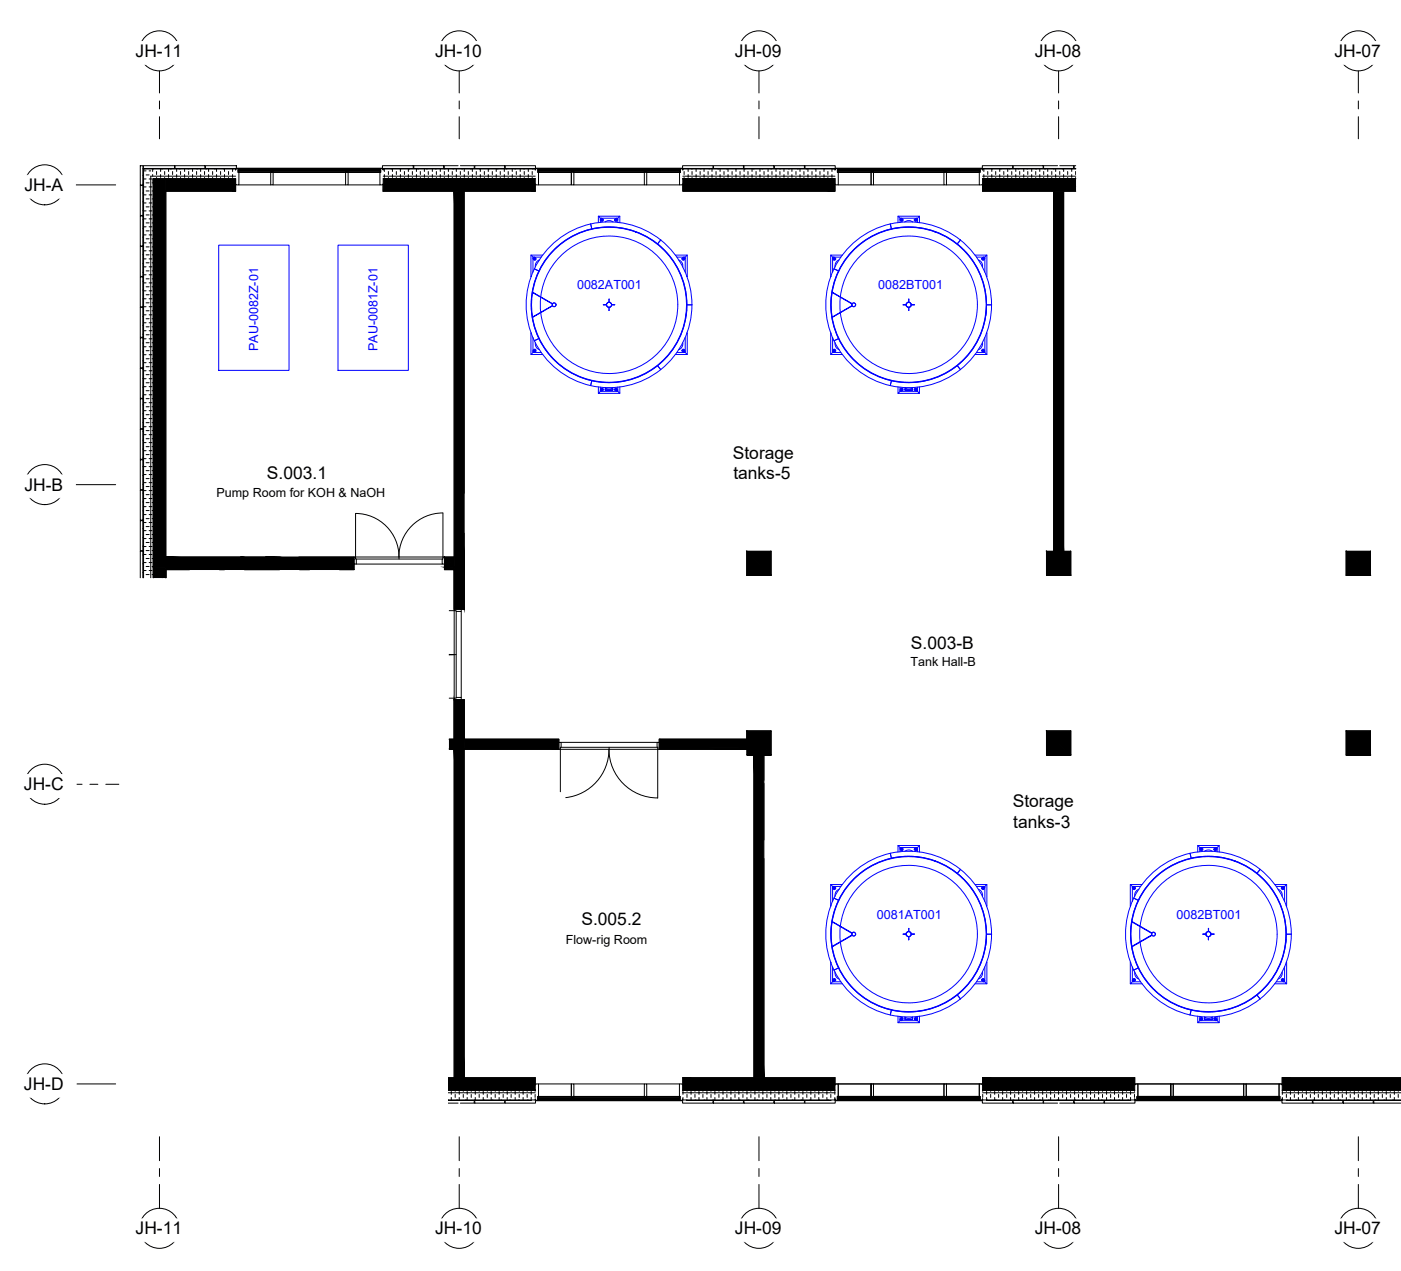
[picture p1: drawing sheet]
<svg xmlns="http://www.w3.org/2000/svg" width="470mm" height="426mm" viewBox="0 0 470 426" stroke-linecap="round" stroke-linejoin="round" font-family="sans-serif">
<defs><g id="words">
<g font-size="5.8">
<text x="45.5" y="19.1">JH-11</text>
<text x="145.9" y="19.1">JH-10</text>
<text x="246.4" y="19.1">JH-09</text>
<text x="346.9" y="19.1">JH-08</text>
<text x="447.4" y="19.1">JH-07</text>
<text x="8.2" y="64">JH-A</text>
<text x="245.7" y="153.7">Storage</text>
<text x="89.5" y="160.5">S.003.1</text>
<text x="245.9" y="160.7">tanks-5</text>
<text x="8.2" y="164.5">JH-B</text>
<text x="305.4" y="217.7">S.003-B</text>
<text x="8" y="264.9">JH-C</text>
<text x="339.6" y="270.6">Storage</text>
<text x="339.7" y="277.5">tanks-3</text>
<text x="194.9" y="310.1">S.005.2</text>
<text x="8" y="365.4">JH-D</text>
<text x="45.5" y="413.9">JH-11</text>
<text x="145.9" y="413.9">JH-10</text>
<text x="246.4" y="413.9">JH-09</text>
<text x="346.9" y="413.9">JH-08</text>
<text x="447.4" y="413.9">JH-07</text>
</g>
<g font-size="4.2" fill="#00f">
<text x="193.5" y="97">0082AT001</text>
<text x="294.4" y="97">0082BT001</text>
<text x="86.6" y="117.7" transform="rotate(-90 86.6 117.7)">PAU-0082Z-01</text>
<text x="126.6" y="117.7" transform="rotate(-90 126.6 117.7)">PAU-0081Z-01</text>
<text x="294" y="308">0081AT001</text>
<text x="394.5" y="308">0082BT001</text>
</g>
<g font-size="4.2">
<text x="72.6" y="166.6">Pump Room for KOH &amp; NaOH</text>
<text x="305.2" y="223.4">Tank Hall-B</text>
<text x="189.7" y="316.6">Flow-rig Room</text>
</g>
</g></defs>
<!-- layer: A-WALL-PATT -->
<g fill="#000" stroke="#000" stroke-width=".34">
<path d="M128.5 59.9h27.1z"/>
<path d="M51.4 59.9l4.2 130.3v-130.3zM51.4 59.9l4.2 130.3h-4.2z"/>
<path d="M55.6 59.9l23.4 4.2v-4.2zM55.6 59.9l23.4 4.2h-23.4z"/>
<path d="M128.5 59.9l27.1 4.2v-4.2zM128.5 59.9l27.1 4.2h-27.2z"/>
<path d="M154 59.9l25.5 4.2v-4.2zM154 59.9l25.5 4.2h-25.5z"/>
<path d="M228.9 59.9l51.1 4.2v-4.2zM228.9 59.9l51.1 4.2h-51.1z"/>
<path d="M152.3 64.1l3.3 126.8v-126.8zM152.3 64.1l3.3 126.8h-3.3z"/>
<path d="M353.3 64.1l3.3 120.7v-120.7zM353.3 64.1l3.3 120.7h-3.3z"/>
<path d="M55.6 186.7l25.1 .9v-.9zM55.6 186.7l25.1 .9h-25.1z"/>
<path d="M80.7 186.7l8.4 .9v-.9zM80.7 186.7l8.4 .9h-8.4z"/>
<path d="M89.1 186.7l29.6 .9v-.9zM89.1 186.7l29.6 .9h-29.6z"/>
<path d="M55.6 187.6l63.1 3.3v-3.3zM55.6 187.6l63.1 3.3h-63.1z"/>
<path d="M149 186.7l3.3 3.5v-3.5zM149 186.7l3.3 3.5h-3.3z"/>
<path d="M149 190.2l3.3 .7v-.7zM149 190.2l3.3 .7h-3.3z"/>
<path d="M152.3 190.9l3.3 13.4v-13.4zM152.3 190.9l3.3 13.4h-3.3z"/>
<path d="M152.3 234.5l3.3 13.4v-13.4zM152.3 234.5l3.3 13.4h-3.3z"/>
<path d="M152.3 251.2l3.3 110.1v-110.1zM152.3 251.2l3.3 110.1h-3.3z"/>
<path d="M155.6 247.9l31.8 3.3v-3.3zM155.6 247.9l31.8 3.3h-31.8z"/>
<path d="M221 247.9l29.4 2.6v-2.6zM221 247.9l29.4 2.6h-29.4z"/>
<path d="M221 250.5l29.4 .7v-.7zM221 250.5l29.4 .7h-29.4z"/>
<path d="M252.8 253.2l3.3 108.1v-108.1zM252.8 253.2l3.3 108.1h-3.3z"/>
<path d="M152.3 361.3l27.2 4.2v-4.2zM152.3 361.3l27.2 4.2h-27.2z"/>
<path d="M228.9 361.3l51.1 4.2v-4.2zM228.9 361.3l51.1 4.2h-51.1z"/>
<path d="M329.4 361.3l51.1 4.2v-4.2zM329.4 361.3l51.1 4.2h-51.1z"/>
<path d="M429.9 361.3l39.9 4.2v-4.2zM429.9 361.3l39.9 4.2h-39.9z"/>
</g>
<g fill="#000">
<path d="M329.4 59.9l31.4 2.6v-2.6zM329.4 59.9v4.2h31.4v-1.6z" fill-rule="evenodd"/>
<path d="M51.4 190.1l4.2 .1v3.6h-1.1l-3.1-3.6v3.6h3.1z" fill-rule="evenodd"/>
<path d="M150.5 247.9h5.1v3.3l-5.1-.3zM150.5 250.9l5.1 .3h-5.1z" fill-rule="evenodd"/>
<path d="M150.2 361.3h3.8l-.1 4.2-3.7-1zM150.2 364.5l3.8 1h-3.8z" fill-rule="evenodd"/>
</g>
<g fill="none" stroke="#000" stroke-width=".34">
<path d="M48.1 58.6l-.1 .2 .1 .1M48.1 60h.9M48.1 57.3h.9M48.3 56.7l.1-.2 .2 .2M49 58.6h1M50 60h1M50 57.3h.5M51.2 58.5v.6M51.5 56.7l-.1-.2-.2 .2v.8M52.5 57.5v1M52.5 59.5v.4M53.9 56.7v.8"/>
<path d="M53.9 58.5v1M54.2 56.7l.1-.2 .2 .2M55.2 57.5v1M55.2 59.5v.4M56.5 56.7v.8M56.5 58.5v1M57.2 56.7l.1-.2 .1 .2M57.9 57.5v1M57.9 59.5v.4M59.2 56.7v.8M59.2 58.5v1M60.1 56.7l.1-.2 .2 .2"/>
<path d="M60.5 57.5v1M60.5 59.5v.4M61.9 56.7v.8M61.9 58.5v1M63 56.7l.2-.2 .1 .2M63.2 57.5v1M63.2 59.5v.4M64.6 56.7v.8M64.6 58.5v1M65.9 57.5v1M65.9 59.5v.4M66 56.7l.2-.2 .1 .2"/>
<path d="M67.3 56.7v.8M67.3 58.5v1M68.6 57.5v1M68.6 59.5v.4M69 56.7l.1-.2 .2 .2M69.9 56.7v.8M69.9 58.5v1M71.3 57.5v1M71.3 59.5v.4M71.9 56.7l.2-.2 .1 .2M72.6 56.7v.8M72.6 58.5v1"/>
<path d="M74 57.5v1M74 59.5v.4M74.9 56.7l.2-.2 .1 .2M75.3 56.7v.8M75.3 58.5v1M76.6 57.5v1M76.6 59.5v.4M77.9 56.7l.1-.2 .2 .2M78 56.7v.8M78 58.5v1M128.5 56.6v.1M128.9 56.7v.8"/>
<path d="M128.9 58.5v1M130.2 57.5v1M130.2 59.5v.4M131.2 56.7l.1-.2 .1 .2M131.6 56.7v.8M131.6 58.5v1M132.9 57.5v1M132.9 59.5v.4M134.1 56.7l.1-.2 .2 .2M134.2 56.7v.8M134.2 58.5v1M135.6 57.5v1"/>
<path d="M135.6 59.5v.4M136.9 56.7v.8M136.9 58.5v1M137.1 56.7l.1-.2 .2 .2M138.3 57.5v1M138.3 59.5v.4M139.6 56.7v.8M139.6 58.5v1M140 56.7l.2-.2 .1 .2M140.9 57.5v1M140.9 59.5v.4M142.3 56.7v.8"/>
<path d="M142.3 58.5v1M143 56.7l.1-.2 .2 .2M143.6 57.5v1M143.6 59.5v.4M145 56.7v.8M145 58.5v1M145.9 56.7l.2-.2 .2 .2M146.3 57.5v1M146.3 59.5v.4M147.6 56.7v.8M147.6 58.5v1M148.9 56.7l.2-.2 .1 .2"/>
<path d="M149 57.5v1M149 59.5v.4M150.3 56.7v.8M150.3 58.5v1M151.6 57.5v1M151.6 59.5v.4M151.9 56.7l.1-.2 .1 .2M153 56.7v.8M153 58.5v1M154.4 57.5v1M154.4 59.5v.4M154.8 56.7l.2-.2 .1 .2"/>
<path d="M155.7 56.7v.8M155.7 58.5v1M157 57.5v1M157 59.5v.4M157.8 56.7l.1-.2 .2 .2M158.4 56.7v.8M158.4 58.5v1M159.7 57.5v1M159.7 59.5v.4M160.7 56.7l.2-.2 .1 .2v.8M161 58.5v1M162.4 57.5v1"/>
<path d="M162.4 59.5v.4M163.7 58.5v1M164 56.7l-.1-.2-.2 .2v.8M165.1 57.5v1M165.1 59.5v.4M166.4 56.7v.8M166.4 58.5v1M166.7 56.7l.1-.2 .2 .2M167.7 57.5v1M167.7 59.5v.4M169.1 56.7v.8M169.1 58.5v1"/>
<path d="M169.6 56.7l.2-.2 .1 .2M170.4 57.5v1M170.4 59.5v.4M171.7 56.7v.8M171.7 58.5v1M172.6 56.7l.1-.2 .2 .2M173.1 57.5v1M173.1 59.5v.4M174.4 56.7v.8M174.4 58.5v1M175.6 56.7l.1-.2 .2 .2M175.8 57.5v1"/>
<path d="M175.8 59.5v.4M177.1 56.7v.8M177.1 58.5v1M178.4 57.5v1M178.4 59.5v.4M178.5 56.7l.1-.2 .2 .2M228.9 56.5l.3 .2M229.4 57.5v1M229.4 59.5v.4M230.7 56.7v.8M230.7 58.5v1M231.8 56.7l.1-.2 .2 .2"/>
<path d="M232 57.5v1M232 59.5v.4M233.4 56.7v.8M233.4 58.5v1M234.7 56.7l.2-.2 .2 .2M234.7 57.5v1M234.7 59.5v.4M236.1 56.7v.8M236.1 58.5v1M237.4 57.5v1M237.4 59.5v.4M237.7 56.7l.2-.2 .1 .2"/>
<path d="M238.7 56.7v.8M238.7 58.5v1M240.1 57.5v1M240.1 59.5v.4M240.7 56.7l.1-.2 .2 .2M241.4 56.7v.8M241.4 58.5v1M242.7 57.5v1M242.7 59.5v.4M243.6 56.7l.2-.2 .1 .2M244.1 56.7v.8M244.1 58.5v1"/>
<path d="M245.5 57.5v1M245.5 59.5v.4M246.6 56.7l.2-.2 .1 .2M246.8 56.7v.8M246.8 58.5v1M248.1 57.5v1M248.1 59.5v.4M249.5 56.7v.8M249.5 58.5v1M249.6 56.7l.1-.2 .2 .2M250.8 57.5v1M250.8 59.5v.4"/>
<path d="M252.1 56.7v.8M252.1 58.5v1M252.5 56.7l.2-.2 .1 .2M253.5 57.5v1M253.5 59.5v.4M254.8 56.7v.8M254.8 58.5v1M255.5 56.7l.2-.2 .1 .2M256.2 57.5v1M256.2 59.5v.4M257.5 56.7v.8M257.5 58.5v1"/>
<path d="M258.4 56.7l.2-.2 .1 .2M258.8 57.5v1M258.8 59.5v.4M260.2 56.7v.8M260.2 58.5v1M261.4 56.7l.1-.2 .2 .2M261.5 57.5v1M261.5 59.5v.4M262.9 56.7v.8M262.9 58.5v1M264.2 57.5v1M264.2 59.5v.4"/>
<path d="M264.4 56.7l.1-.2 .2 .2M265.5 56.7v.8M265.5 58.5v1M266.9 57.5v1M266.9 59.5v.4M267.3 56.7l.2-.2 .1 .2M268.2 56.7v.8M268.2 58.5v1M269.5 57.5v1M269.5 59.5v.4M270.3 56.7l.1-.2 .2 .2M270.9 56.7v.8"/>
<path d="M270.9 58.5v1M272.2 57.5v1M272.2 59.5v.4M273.3 56.7l.1-.2 .2 .2v.8M273.6 58.5v1M274.9 57.5v1M274.9 59.5v.4M276.2 56.7l.2-.2 .1 .2M276.3 56.7v.8M276.3 58.5v1M277.6 57.5v1M277.6 59.5v.4"/>
<path d="M278.9 56.7v.8M278.9 58.5v1M279.1 56.7l.2-.2 .2 .2M329.4 59.9h31.4zM329.4 59.9h31.4M329.5 56.7l.2-.2 .1 .2M329.9 56.7v.8M329.9 58.5v1M331.2 57.5v1M331.2 59.5v.4M332.4 56.7l.2-.2 .1 .2M332.5 56.7v.8"/>
<path d="M332.5 58.5v1M333.8 57.5v1M333.8 59.5v.4M335.2 56.7v.8M335.2 58.5v1M335.4 56.7l.2-.2 .1 .2M336.6 57.5v1M336.6 59.5v.4M337.9 56.7v.8M337.9 58.5v1M338.4 56.7l.1-.2 .2 .2M339.2 57.5v1"/>
<path d="M339.2 59.5v.4M340.6 56.7v.8M340.6 58.5v1M341.3 56.7l.2-.2 .1 .2M341.9 57.5v1M341.9 59.5v.4M343.2 56.7v.8M343.2 58.5v1M344.3 56.7l.2-.2 .1 .2M344.6 57.5v1M344.6 59.5v.4M345.9 56.7v.8"/>
<path d="M345.9 58.5v1M347.3 56.7l.1-.2 .2 .2M347.3 57.5v1M347.3 59.5v.4M348.6 56.7v.8M348.6 58.5v1M349.9 57.5v1M349.9 59.5v.4M350.2 56.7l.2-.2 .1 .2M351.3 56.7v.8M351.3 58.5v1M352.6 57.5v1"/>
<path d="M352.6 59.5v.4M353.2 56.7l.1-.2 .2 .2M354 56.7v.8M354 58.5v1M355.3 57.5v1M355.3 59.5v.4M356.2 56.7l.1-.2 .1 .2M356.6 56.7v.8M356.6 58.5v1M358 57.5v1M358 59.5v.4M359.1 56.7l.1-.2 .2 .2"/>
<path d="M359.3 56.7v.8M359.3 58.5v1M360.6 57.5v1M360.6 59.5v.4M360.8 59.9h-31.4l31.4 2.6M48.1 61.6l-.1 .1 .1 .2M48.1 64.5l-.1 .2 .1 .2M48.1 67.5l-.1 .2 .1 .1M48.1 70.5l-.1 .1 .1 .2 .9-.1M48.1 73.4l-.1 .2 .1 .1M48.1 76.4l-.1 .2 .1 .1M48.1 79.3l-.1 .2 .1 .1"/>
<path d="M48.1 62.7h.9M48.1 65.3h.9M48.1 68h.9M48.1 73.4h.9M48.1 76h.9M48.1 78.8h.9M49 61.3h1M49 64h1M49 66.7h1M49 69.4h1M49 72.1h1M49 74.7h1"/>
<path d="M49 77.4h1M50 62.7h1M50 65.3h1M50 68h1M50 70.7h1M50 73.4h1M50 76h1M50 78.8h1M51 61.3h.4M51 64h.4M51 66.7h.4M51 69.4h.4"/>
<path d="M51 72.1h.4M51 74.7h.4M51 77.4h.4M360.8 62.5l-31.4-2.6v4.2h31.4M48.1 82.3l-.1 .2 .1 .1M48.1 85.3l-.1 .1 .1 .2M48.1 88.2l-.1 .2 .1 .1M48.1 91.2l-.1 .1 .1 .2M48.1 94.2l-.1 .1 .1 .2M48.1 97.1l-.1 .2 .1 .1M48.1 81.4h.9M48.1 84.1h.9"/>
<path d="M48.1 86.8h.9M48.1 89.5h.9M48.1 92.1h.9M48.1 94.8h.9M48.1 97.5h.9M49 80.1h1M49 82.8h1M49 85.4h1M49 88.1h1M49 90.8h1M49 93.5h1M49 96.2h1"/>
<path d="M49 98.8h1M50 81.4h1M50 84.1h1M50 86.8h1M50 89.5h1M50 92.1h1M50 94.8h1M50 97.5h1M51 80.1h.4M51 82.8h.4M51 85.4h.4M51 88.1h.4"/>
<path d="M51 90.8h.4M51 93.5h.4M51 96.2h.4M51 98.8h.4M48.1 100.1l-.1 .1 .1 .2M48.1 103l-.1 .2 .1 .1M48.1 106l-.1 .1 .1 .2M48.1 108.9l-.1 .2 .1 .1M48.1 111.9l-.1 .2 .1 .1M48.1 114.9l-.1 .1 .1 .2M48.1 117.8l-.1 .2 .1 .1M48.1 100.2h.9"/>
<path d="M48.1 102.8h.9M48.1 105.5h.9M48.1 108.2h.9M48.1 110.9h.9M48.1 113.6h.9M48.1 116.3h.9M48.1 118.9h.9M49 101.5h1M49 104.2h1M49 106.9h1M49 109.6h1M49 112.2h1"/>
<path d="M49 114.9h1M49 117.6h1M50 100.2h1M50 102.8h1M50 105.5h1M50 108.2h1M50 110.9h1M50 113.6h1M50 116.3h1M50 118.9h1M51 101.5h.4M51 104.2h.4"/>
<path d="M51 106.9h.4M51 109.6h.4M51 112.2h.4M51 114.9h.4M51 117.6h.4M48.1 120.8l-.1 .2 .1 .1M48.1 123.8l-.1 .1 .1 .1M48.1 126.7l-.1 .1 .1 .2h.9M48.1 132.6l-.1 .2 .1 .1M48.1 135.6l-.1 .1 .1 .2M48.1 138.6l-.1 .1 .1 .2M48.1 121.6h.9"/>
<path d="M48.1 124.3h.9M48.1 132.3h.9M48.1 135h.9M48.1 137.7h.9M49 129.6l-.9 .1-.1 .1 .1 .2M49 120.3h1M49 122.9h1M49 125.6h1M49 128.3h1M49 131h1M49 133.7h1M49 136.4h1"/>
<path d="M49 139h1M50 121.6h1M50 124.3h1M50 127h1M50 129.6h1M50 132.3h1M50 135h1M50 137.7h1M51 120.3h.4M51 122.9h.4M51 125.6h.4M51 128.3h.4"/>
<path d="M51 131h.4M51 133.7h.4M51 136.4h.4M51 139h.4M48.1 141.5l-.1 .2 .1 .1M48.1 144.5l-.1 .1 .1 .2M48.1 147.4l-.1 .2 .1 .1M48.1 150.4l-.1 .1 .1 .2M48.1 153.3l-.1 .2 .1 .1M48.1 156.3l-.1 .2 .1 .1M48.1 159.3l-.1 .1 .1 .2M48.1 140.3h.9"/>
<path d="M48.1 143.1h.9M48.1 145.7h.9M48.1 148.4h.9M48.1 151.1h.9M48.1 153.8h.9M48.1 156.4h.9M48.1 159.1h.9M49 141.7h1M49 144.4h1M49 147.1h1M49 149.7h1M49 152.4h1"/>
<path d="M49 155.1h1M49 157.8h1M50 140.3h1M50 143.1h1M50 145.7h1M50 148.4h1M50 151.1h1M50 153.8h1M50 156.4h1M50 159.1h1M51 141.7h.4M51 144.4h.4"/>
<path d="M51 147.1h.4M51 149.7h.4M51 152.4h.4M51 155.1h.4M51 157.8h.4M48.1 162.2l-.1 .2 .1 .1M48.1 165.2l-.1 .1 .1 .2M48.1 168.2l-.1 .1 .1 .2M48.1 171.1l-.1 .2 .1 .1M48.1 174.1l-.1 .1 .1 .2M48.1 177.1l-.1 .1 .1 .1M48.1 161.8h.9"/>
<path d="M48.1 164.5h.9M48.1 167.1h.9M48.1 169.9h.9M48.1 172.5h.9M48.1 175.2h.9M48.1 177.9h.9M49 160.5h1M49 163.1h1M49 165.8h1M49 168.5h1M49 171.2h1M49 173.9h1"/>
<path d="M49 176.5h1M49 179.2h1M50 161.8h1M50 164.5h1M50 167.1h1M50 169.9h1M50 172.5h1M50 175.2h1M50 177.9h1M51 160.5h.4M51 163.1h.4M51 165.8h.4"/>
<path d="M51 168.5h.4M51 171.2h.4M51 173.9h.4M51 176.5h.4M51 179.2h.4M48.1 180l-.1 .1 .1 .2M48.1 182.9l-.1 .2 .1 .2M48.1 188.9l-.1 .1 .1 .2M48.1 191.8l-.1 .2 .1 .1M48.1 180.6h.9M48.1 183.2h.9M48.1 188.6h.9"/>
<path d="M48.1 191.3h.9M49 185.9h-.9l-.1 .2 .1 .1M49 181.9h1M49 184.6h1M49 187.3h1M49 189.9h1M49 192.6h1M50 180.6h1M50 183.2h1M50 185.9h1M50 188.6h1M50 191.3h1"/>
<path d="M51 181.9h.4M51 184.6h.4M51 187.3h.4M51 189.9h.4M51 192.6h.4M51.4 193.8v-3.6l3.1 3.6-3.1-3.6h4.2v3.6M150.5 247.9h5.1v3.3l-5.1-.3 5.1 .3h-5.1M150.2 361.3h3.8v4.2l-3.8-1 3.8 1h-3.8M150.5 368.8h-.3M151.3 365.9v1M151.3 367.9v.9M152.6 365.5v.4"/>
<path d="M152.6 366.9v1M153.1 368.8l.1 .1 .2-.1M154 365.9v1M154 367.9v.9M155.3 365.5v.4M155.3 366.9v1M156.1 368.8l.1 .1 .2-.1M156.6 365.9v1M156.6 367.9v.9M158 365.5v.4M158 366.9v1M159.3 365.9v1"/>
<path d="M159.3 367.9v.9l-.1 .1-.2-.1M160.7 365.5v.4M160.7 366.9v1M162 365.9v1M162 367.9v.9l.1 .1 .2-.1M163.4 365.5v.4M163.4 366.9v1M164.7 365.9v1M164.7 367.9v.9M165 368.8l.1 .1 .2-.1M166 365.5v.4M166 366.9v1"/>
<path d="M167.3 365.9v1M167.3 367.9v.9M167.9 368.8l.2 .1 .1-.1M168.7 365.5v.4M168.7 366.9v1M170.1 365.9v1M170.1 367.9v.9M170.9 368.8l.1 .1 .2-.1M171.4 365.5v.4M171.4 366.9v1M172.7 365.9v1M172.7 367.9v.9"/>
<path d="M173.8 368.8l.2 .1 .2-.1M174.1 365.5v.4M174.1 366.9v1M175.4 365.9v1M175.4 367.9v.9M176.7 365.5v.4M176.7 366.9v1M176.8 368.8l.2 .1 .1-.1M178.1 365.9v1M178.1 367.9v.9M179.4 365.5v.4M179.4 366.9v1"/>
<path d="M229 365.9v1M229 367.9v.9M230.1 368.8l.2 .1 .1-.1M230.3 365.5v.4M230.3 366.9v1M231.7 365.9v1M231.7 367.9v.9M233 365.5v.4M233 366.9v1M233 368.8l.2 .1 .1-.1M234.4 365.9v1M234.4 367.9v.9"/>
<path d="M235.7 365.5v.4M235.7 366.9v1M236 368.8l.2 .1 .1-.1M237 365.9v1M237 367.9v.9M238.4 365.5v.4M238.4 366.9v1M239 368.8l.1 .1 .2-.1M239.7 365.9v1M239.7 367.9v.9M241 365.5v.4M241 366.9v1"/>
<path d="M241.9 368.8l.2 .1 .1-.1M242.4 365.9v1M242.4 367.9v.9M243.7 365.5v.4M243.7 366.9v1M244.9 368.8l.1 .1 .2-.1M245.1 365.9v1M245.1 367.9v.9M246.4 365.5v.4M246.4 366.9v1M247.7 365.9v1M247.7 367.9v.9"/>
<path d="M247.9 368.8l.1 .1 .2-.1M249.1 365.5v.4M249.1 366.9v1M250.4 365.9v1M250.4 367.9v.9M250.8 368.8l.2 .1 .1-.1M251.8 365.5v.4M251.8 366.9v1M253.1 365.9v1M253.1 367.9v.9M253.8 368.8l.1 .1 .2-.1M254.5 365.5v.4"/>
<path d="M254.5 366.9v1M255.8 365.9v1M255.8 367.9v.9M256.8 368.8l.1 .1 .2-.1M257.1 365.5v.4M257.1 366.9v1M258.4 365.9v1M258.4 367.9v.9M259.7 368.8l.1 .1 .2-.1M259.8 365.5v.4M259.8 366.9v1M261.2 365.9v1"/>
<path d="M261.2 367.9v.9M262.5 365.5v.4M262.5 366.9v1M262.6 368.8l.2 .1 .2-.1M263.8 365.9v1M263.8 367.9v.9M265.2 365.5v.4M265.2 366.9v1M265.6 368.8l.2 .1 .1-.1M266.5 365.9v1M266.5 367.9v.9M267.8 365.5v.4"/>
<path d="M267.8 366.9v1M268.6 368.8l.1 .1 .2-.1M269.2 365.9v1M269.2 367.9v.9M270.5 365.5v.4M270.5 366.9v1M271.9 365.9v1M271.9 367.9v.9l-.2 .1-.2-.1M273.2 365.5v.4M273.2 366.9v1M274.5 365.9v1M274.5 367.9v.9l.2 .1 .1-.1"/>
<path d="M275.9 365.5v.4M275.9 366.9v1M277.2 365.9v1M277.2 367.9v.9M277.5 368.8l.1 .1 .2-.1M278.6 365.5v.4M278.6 366.9v1M279.9 365.9v1M279.9 367.9v.9M329.5 365.5v.4M329.5 366.9v1M330.8 368.8l.1 .1 .1-.1"/>
<path d="M330.8 365.9v1M330.8 367.9v.9M332.2 365.5v.4M332.2 366.9v1M333.5 365.9v1M333.5 367.9v.9M333.7 368.8l.1 .1 .2-.1M334.8 365.5v.4M334.8 366.9v1M336.2 365.9v1M336.2 367.9v.9M336.7 368.8l.1 .1 .2-.1"/>
<path d="M337.5 365.5v.4M337.5 366.9v1M338.8 365.9v1M338.8 367.9v.9M339.6 368.8l.2 .1 .1-.1M340.2 365.5v.4M340.2 366.9v1M341.5 365.9v1M341.5 367.9v.9M342.6 368.8l.1 .1 .2-.1M342.9 365.5v.4M342.9 366.9v1"/>
<path d="M344.2 365.9v1M344.2 367.9v.9M345.6 365.5v.4M345.6 366.9v1M345.6 368.8l.1 .1 .2-.1M346.9 365.9v1M346.9 367.9v.9M348.2 365.5v.4M348.2 366.9v1M348.5 368.8l.2 .1 .1-.1M349.6 365.9v1M349.6 367.9v.9"/>
<path d="M350.9 365.5v.4M350.9 366.9v1M351.5 368.8l.1 .1 .2-.1M352.3 365.9v1M352.3 367.9v.9M353.6 365.5v.4M353.6 366.9v1M354.4 368.8l.2 .1 .1-.1M354.9 365.9v1M354.9 367.9v.9M356.3 365.5v.4M356.3 366.9v1"/>
<path d="M357.4 368.8l.2 .1 .1-.1M357.6 365.9v1M357.6 367.9v.9M358.9 365.5v.4M358.9 366.9v1M360.3 365.9v1M360.3 367.9v.9l.2 .1 .1-.1M361.6 365.5v.4M361.6 366.9v1M363 365.9v1M363 367.9v.9M363.3 368.8l.2 .1 .1-.1"/>
<path d="M364.3 365.5v.4M364.3 366.9v1M365.6 365.9v1M365.6 367.9v.9M366.3 368.8l.1 .1 .2-.1M367 365.5v.4M367 366.9v1M368.3 365.9v1M368.3 367.9v.9M369.2 368.8l.2 .1 .1-.1M369.7 365.5v.4M369.7 366.9v1"/>
<path d="M371 365.9v1M371 367.9v.9M372.2 368.8l.2 .1 .1-.1M372.4 365.5v.4M372.4 366.9v1M373.7 365.9v1M373.7 367.9v.9M375 365.5v.4M375 366.9v1M375.2 368.8l.1 .1 .2-.1M376.4 365.9v1M376.4 367.9v.9"/>
<path d="M377.7 365.5v.4M377.7 366.9v1M378.1 368.8l.2 .1 .1-.1M379.1 365.9v1M379.1 367.9v.9M380.4 365.5v.4M380.4 366.9v1M429.9 365.9v1M429.9 367.9v.9M431.3 365.5v.4M431.3 366.9v1M431.4 368.8l.1 .1 .2-.1"/>
<path d="M432.6 365.9v1M432.6 367.9v.9M434 365.5v.4M434 366.9v1M434.4 368.8l.1 .1 .2-.1M435.3 365.9v1M435.3 367.9v.9M436.7 365.5v.4M436.7 366.9v1M437.3 368.8l.2 .1 .1-.1M438 365.9v1M438 367.9v.9"/>
<path d="M439.3 365.5v.4M439.3 366.9v1M440.3 368.8l.1 .1 .2-.1M440.7 365.9v1M440.7 367.9v.9M442 365.5v.4M442 366.9v1M443.2 368.8l.2 .1 .1-.1M443.4 365.9v1M443.4 367.9v.9M444.7 365.5v.4M444.7 366.9v1"/>
<path d="M446 365.9v1M446 367.9v.9M446.2 368.8l.2 .1 .1-.1M447.4 365.5v.4M447.4 366.9v1M448.7 365.9v1M448.7 367.9v.9M449.2 368.8l.1 .1 .2-.1M450 365.5v.4M450 366.9v1M451.4 365.9v1M451.4 367.9v.9"/>
<path d="M452.1 368.8l.2 .1 .1-.1M452.7 365.5v.4M452.7 366.9v1M454.1 365.9v1M454.1 367.9v.9M455.1 368.8l.2 .1 .1-.1M455.4 365.5v.4M455.4 366.9v1M456.7 365.9v1M456.7 367.9v.9M458 368.8l.2 .1 .1-.1M458.1 365.5v.4"/>
<path d="M458.1 366.9v1M459.4 365.9v1M459.4 367.9v.9M460.8 365.5v.4M460.8 366.9v1M461 368.8l.1 .1 .2-.1M462.1 365.9v1M462.1 367.9v.9M463.5 365.5v.4M463.5 366.9v1M464 368.8l.1 .1 .2-.1M464.8 365.9v1"/>
<path d="M464.8 367.9v.9M466.1 365.5v.4M466.1 366.9v1M466.9 368.8l.2 .1 .1-.1M467.5 365.9v1M467.5 367.9v.9M468.8 365.5v.4M468.8 366.9v1"/>
</g>
<!-- layer: I-WALL -->
<g fill="none" stroke="#000" stroke-width=".34">
<path d="M152.3 64.1v122.6h-3.3M155.6 64.1v101.3M353.3 64.1v120.7M356.6 64.1v120.7M155.6 178.8v25.5h-1M55.6 190.9h19.9M55.6 186.7h38.4M81.7 190.9h12.3M100.2 186.7h18.5M118.7 189.1v1.8h-18.5M149 189.1v1.8h3.3v13.4M152.3 234.5v13.4h-1.8"/>
<path d="M155.6 234.5v13.4h31.8v1M150.5 251.2h1.8v110.1M187.4 251.2h-31.8v110.1M221 251.2h29.4M250.4 247.9h-29.4v1M252.8 253.2v108.1M256.1 253.2v8.4M256.1 262.6v19M256.1 287.8v73.5"/>
</g>
<!-- layer: A-DOOR -->
<g fill="none" stroke="#000" stroke-width=".34">
<path d="M118.7 186.7h.5v.7h.3v1.7h-.8zM119.5 189.1h28.8M119.5 187.4h28.8M133.7 186.7a14.8 14.8 0 0 1 14.8-14.7v14.7h-29.3v-14.5a14.5 14.5 0 0 1 14.6 15.2M148.5 186.7h.5v2.4h-.7v-1.7h.2zM150.5 219.4l1.8 .1-1.8 .1M150.5 204.7h1.8v29.4h-1.8M152.3 204.3h2.3v.7h-1.6v-.3h-.7zM152.3 219.5h.7M153 205v28.8M154.6 205v28.8M152.3 234.1h.7v-.3h1.6v.7h-2.3z"/>
<path d="M187.4 248.9h.7v1.6h-.2v.7h-.5zM188.1 248.9h32.2M188.1 250.5h32.2M204.2 251.2a16.3 16.3 0 0 1-14.5 16.2M204.2 251.2a16.3 16.3 0 0 0 16.3 16.3v-16.3h-32.6v14.2M204.2 250.5v.7M220.3 248.9h.7v2.3h-.5v-.7h-.2z"/>
</g>
<!-- layer: S-COLS -->
<g fill="#000" stroke="#000" stroke-width=".34">
<path d="M250.4 184.8l8 7.9v-7.9zM250.4 184.8l8 7.9h-8z"/>
<path d="M250.4 192.7l8 .2v-.2zM250.4 192.7l8 .2h-8z"/>
<path d="M350.9 184.8l8 7.9v-7.9zM350.9 184.8l8 7.9h-8z"/>
<path d="M350.9 192.7l8 .2v-.2zM350.9 192.7l8 .2h-8z"/>
<path d="M451.4 184.8l8 7.9v-7.9zM451.4 184.8l8 7.9h-8z"/>
<path d="M451.4 192.7l8 .2v-.2zM451.4 192.7l8 .2h-8z"/>
<path d="M250.4 245.1l8 7.9v-7.9zM250.4 245.1l8 7.9h-8z"/>
<path d="M250.4 253l8 .2v-.2zM250.4 253l8 .2h-8z"/>
<path d="M350.9 245.1l8 7.9v-7.9zM350.9 245.1l8 7.9h-8z"/>
<path d="M350.9 253l8 .2v-.2zM350.9 253l8 .2h-8z"/>
<path d="M451.4 245.1l8 7.9v-7.9zM451.4 245.1l8 7.9h-8z"/>
<path d="M451.4 253l8 .2v-.2zM451.4 253l8 .2h-8z"/>
</g>
<path d="M250.4 184.8h8v8.1h-8zM350.9 184.8h8v8.1h-8zM451.4 184.8h8v8.1h-8zM250.4 245.1h8v8.1h-8zM350.9 245.1h8v8.1h-8zM451.4 245.1h8v8.1h-8z" fill="none" stroke="#000" stroke-width=".34"/>
<!-- layer: A-WALL -->
<g fill="none" stroke="#000" stroke-width=".34">
<path d="M79 57v-.5h-31v137.3M79 56.7h-30.9v137.1M79 59.1h-28.5v134.7M128.5 57v-.5h51v.5M128.5 59.9h51h-25.5v4.2h25.5v-2.5M128.5 56.7h51M128.5 59.1h51M155.6 59.9v4.2M228.9 57v-.5h51.1v.5M228.9 56.7h51.1M228.9 59.1h51.1M280 59.9h-51.1h51.1v4.2h-51.1v-2.5"/>
<path d="M329.4 59.9h31.4M329.4 56.7h31.4M329.4 59.1h31.4M360.8 56.5h-31.4v.5M128.4 61.9v2.2h23.9M128.4 61.7v.1M329.4 61.7v2.4h23.9M356.6 64.1h4.2M55.6 186.7v-122.6h23.4v-4.2h-27.6v133.9M55.6 190.9v2.9M55.6 191h7.9M73.6 191h1.7"/>
<path d="M82 191h11.7M100.5 191h3.3M113.8 191h4.9M152.2 191v13.3M152.3 190.9l-3.3 .1M155.7 184.6v19.7M250.4 184.8v8.1M250.4 192.9h.1M250.4 184.8h.1M258.4 192.9h-8M258.4 184.8h.1M258.5 184.8v8.1"/>
<path d="M350.9 184.8v8.1M358.9 192.9h-8M358.9 184.8h.1M359 184.8v8.1M451.3 184.8l.1 8.1M451.4 184.8h.1M459.4 192.9h-8.1M459.4 184.8h.1M459.5 184.8v8.1M152.2 234.5v13.3M155.7 234.5v13.3M150.5 247.8l1.8 .1"/>
<path d="M187.4 247.8l-31.8 .1M221 247.8h29.4M250.4 245v2.9M258.4 245.1l.1 8.1M258.4 253.2h.1M258.5 245l-8.1 .1M350.9 245l8 .1M350.9 245.1v8.1M358.9 253.2h.1M359 245v8.2M451.3 245l8.1 .1M451.4 245.1l-.1 8.1"/>
<path d="M451.4 253.2h.1M459.4 253.2h.1M459.5 245v8.2M150.2 361.3h2.1v4.2M150.2 368.9h27.9M150.2 366.4h29.3M150.2 368.8h29.3M154 361.3v4.2h-3.8h29.3M155.6 361.3h23.9v2.4M179.5 368.4v.5M228.9 365.5h51.1M228.9 368.4v.5"/>
<path d="M228.9 366.4h51.1M228.9 368.8h51.1M230.3 368.9h48.3M252.8 361.3h-23.9v4.2M256.1 361.3h23.9v2.4M280 368.4v.5M329.4 363.7v-2.4h51.1v2.4M329.4 365.5h51.1M329.4 368.4v.5M329.4 366.4h51.1M329.4 368.8h51.1M330.8 368.9h48.3"/>
<path d="M380.5 368.4v.5M429.9 365.5h39.9M429.9 368.4v.5M429.9 366.4h39.9M429.9 368.8h39.9M431.3 368.9h38.5M469.8 361.3h-39.9v2.4"/>
</g>
<!-- layer: A-GLAZ-CURT -->
<g fill="none" stroke="#000" stroke-width=".34">
<path d="M47 55.6h1v6.4h-1zM48.1 55.6h10.4v.9h-10.4zM58.7 55.6h10v.9h-10zM68.9 55.6h10.4v.9h-10.4zM79.8 57.6h11.2v.2h-11.2zM79.8 57.2h11.2v.2h-11.2zM79.8 56.7h11.2v.3h-11.2zM91.3 57.6h24.8v.2h-24.8zM91.3 57.2h24.8v.2h-24.8zM91.3 56.7h24.8v.3h-24.8zM116.4 57.6h11.2v.2h-11.2zM116.4 57.2h11.2v.2h-11.2z"/>
<path d="M116.4 56.7h11.2v.3h-11.2zM128.2 55.6h10.4v.9h-10.4zM138.7 55.6h10.1v.9h-10.1zM153.6 55.6h-4.7v.9h10.1v-.9h-4.6M159.2 55.6h10v.9h-10zM179.5 56.4v-.8h-10.1v.9h10.1M180.3 57.6h11.5v.2h-11.5zM180.3 57.2h11.5v.2h-11.5zM180.3 56.7h11.5v.3h-11.5zM192.2 57.6h24.1v.2h-24.1zM192.2 57.2h24.1v.2h-24.1zM192.2 56.7h24.1v.3h-24.1z"/>
<path d="M216.6 57.6h11.5v.2h-11.5zM216.6 57.2h11.5v.2h-11.5zM216.6 56.7h11.5v.3h-11.5zM228.9 56.4v-.8h10.2v.9h-10.2M239.2 55.6h10.1v.9h-10.1zM249.4 55.6h10.1v.9h-10.1zM259.6 55.6h10.1v.9h-10.1zM280 56.4v-.8h-10.1v.9h10.1M280.8 57.6h11.5v.2h-11.5zM280.8 57.2h11.5v.2h-11.5zM280.8 56.7h11.5v.3h-11.5zM292.6 57.6h24.2v.2h-24.2z"/>
<path d="M292.6 57.2h24.2v.2h-24.2zM292.6 56.7h24.2v.3h-24.2zM317.1 57.6h11.5v.2h-11.5zM317.1 57.2h11.5v.2h-11.5zM317.1 56.7h11.5v.3h-11.5zM329.4 56.4v-.8h10.1v.9h-10.1M339.7 55.6h10.1v.9h-10.1zM354.6 55.6h-4.7v.9h10.1v-.9h-4.7M360.8 55.6h-.7v.9h.7M47 72.4h1v10.1h-1zM47 62.2h1v10h-1zM47 92.8h1v10.1h-1z"/>
<path d="M47 82.6h1v10.1h-1zM47 113.3h1v10h-1zM47 103.1h1v10h-1zM47 133.7h1v10h-1zM47 123.5h1v10h-1zM47 154.1h1v10.1h-1zM47 143.9h1v10.1h-1zM47 174.6h1v10h-1zM47 164.4h1v10h-1zM47 193.8v-9h1v9M150.2 368.9h8.8v.9h-4.6M150.2 369.8h3.4"/>
<path d="M159.2 368.9h10v.9h-10zM178.1 368.9h-8.7v.9h10.1v-.8M180.3 367.6h11.5v.2h-11.5zM180.3 368.1h11.5v.1h-11.5zM180.3 368.4h11.5v.3h-11.5zM192.2 367.6h24.1v.2h-24.1zM192.2 368.1h24.1v.1h-24.1zM192.2 368.4h24.1v.3h-24.1zM216.6 367.6h11.5v.2h-11.5zM216.6 368.1h11.5v.1h-11.5zM216.6 368.4h11.5v.3h-11.5zM230.3 368.9h8.8v.9h-10.2v-.8"/>
<path d="M239.2 368.9h10.1v.9h-10.1zM249.4 368.9h10.1v.9h-10.1zM259.6 368.9h10.1v.9h-10.1zM278.6 368.9h-8.7v.9h10.1v-.8M280.8 367.6h11.5v.2h-11.5zM280.8 368.1h11.5v.1h-11.5zM280.8 368.4h11.5v.3h-11.5zM292.6 367.6h24.2v.2h-24.2zM292.6 368.1h24.2v.1h-24.2zM292.6 368.4h24.2v.3h-24.2zM317.1 367.6h11.5v.2h-11.5zM317.1 368.1h11.5v.1h-11.5z"/>
<path d="M317.1 368.4h11.5v.3h-11.5zM330.8 368.9h8.7v.9h-10.1v-.8M339.7 368.9h10.1v.9h-10.1zM354.6 369.8h-4.7v-.9h10.1v.9h-4.7M360.1 368.9h10.1v.9h-10.1zM379.1 368.9h-8.8v.9h10.2v-.8M381.3 367.6h11.5v.2h-11.5zM381.3 368.1h11.5v.1h-11.5zM381.3 368.4h11.5v.3h-11.5zM393.1 367.6h24.1v.2h-24.1zM393.1 368.1h24.1v.1h-24.1zM393.1 368.4h24.1v.3h-24.1z"/>
<path d="M417.5 367.6h11.6v.2h-11.6zM417.5 368.1h11.6v.1h-11.6zM417.5 368.4h11.6v.3h-11.6zM431.3 368.9h8.7v.9h-10.2v-.8M440.2 368.9h10v.9h-10zM450.4 368.9h10v.9h-10zM469.8 368.9h-9.2v.9h9.2"/>
</g>
<!-- layer: A-GLAZ-CWMG -->
<g fill="none" stroke="#000" stroke-width=".34">
<path d="M79 57l.3-.5h.8v.2h-.3v1.1h.3v4.2h-.8l-.3-.4M80.1 57v.2M80.1 57.4v.2M80.1 56.5h10.7M90.8 57v.2M90.8 57.4v.2M91.6 56.5h-.8v.2h.2v1.1h-.2v4.2h.8v-4.2h-.3v-1.1h.3v-.2h24.3M91.6 57v.2M91.6 57.4v.2M115.9 57v.2M115.9 57.4v.2M116.7 56.5h-.8v.2h.2v1.1h-.2v4.2h.8v-4.2h-.3v-1.1h.3v-.2h10.7"/>
<path d="M116.7 57v.2M116.7 57.4v.2M127.4 57v.2M127.4 57.4v.2M128.5 57l-.3-.5h-.8v.2h.2v1.1h-.2v4.2h.8l.3-.4M179.5 57l.2-.5h.9v.2h-.3v1.1h.3v4.2h-.9l-.2-.4M180.6 56.5h11v.2M180.6 57v.2M180.6 57.4v.2M191.6 57.8v4.2h-11M191.6 57v.2M191.6 57.4v.2"/>
<path d="M192.4 56.5h-.8v.2h.2v1.1h-.2v4.2h.8v-4.2h-.2v-1.1h.2v-.2h23.6M192.4 57v.2M192.4 57.4v.2M216 57v.2M216 57.4v.2M216.8 56.5h-.8v.2h.3v1.1h-.3v4.2h.8v-4.2h-.2v-1.1h.2v-.2h11M216.8 57v.2M216.8 57.4v.2M227.8 57v.2M227.8 57.4v.2M228.9 57l-.2-.5h-.9v.2h.3v1.1h-.3v4.2h.9l.2-.4M280 57l.2-.5h.9v.2h-.3v1.1h.3v4.2h-.9l-.2-.4"/>
<path d="M281.1 57v.2M281.1 57.4v.2M281.1 56.5h11v.2M292.1 57.8v4.2h-11M292.1 57v.2M292.1 57.4v.2M292.9 56.5h-.8v.2h.2v1.1h-.2v4.2h.8v-4.2h-.3v-1.1h.3v-.2h23.6M292.9 57v.2M292.9 57.4v.2M316.5 57v.2M316.5 57.4v.2M317.3 56.5h-.8v.2h.3v1.1h-.3v4.2h.8v-4.2h-.2v-1.1h.2v-.2h11"/>
<path d="M317.3 57v.2M317.3 57.4v.2M328.3 57v.2M328.3 57.4v.2M329.4 57l-.2-.5h-.9v.2h.3v1.1h-.3v4.2h.9l.2-.4M80.1 62h10.7M91.6 62h24.3M116.7 62h10.7M192.4 62h23.6M216.8 62h11M292.9 62h23.6M317.3 62h11"/>
<path d="M179.5 363.7l.2-.3h.9v4.2h-.3v1.1h.3v.2h-.9l-.2-.5M180.6 363.4h11v4.2M180.6 367.8v.3M180.6 368.2v.2M191.6 368.7v.2h-11M191.6 363.4h.8v4.2h-.2v1.1h.2v.2h-.8v-.2h.2v-1.1h-.2zM191.6 367.8v.3M191.6 368.2v.2M192.4 363.4h23.6M192.4 368.9h23.6M192.4 367.8v.3M192.4 368.2v.2"/>
<path d="M216 363.4h.8v4.2h-.2v1.1h.2v.2h-.8v-.2h.3v-1.1h-.3zM216 367.8v.3M216 368.2v.2M216.8 363.4h11M216.8 368.9h11M216.8 367.8v.3M216.8 368.2v.2M227.8 367.8v.3M227.8 368.2v.2M228.9 368.4l-.3 .5h-.8M228.9 363.7l-.3-.3h-.8v4.2h.3v1.1h-.3v.2M280 363.7l.2-.3h.9v4.2h-.3v1.1h.3v.2h-.9l-.2-.5"/>
<path d="M281.1 367.8v.3M281.1 368.2v.2M281.1 363.4h11v4.2M292.1 368.7v.2h-11M292.1 363.4h.8v4.2h-.3v1.1h.3v.2h-.8v-.2h.2v-1.1h-.2zM292.1 367.8v.3M292.1 368.2v.2M292.9 363.4h23.6M292.9 368.9h23.6M292.9 367.8v.3M292.9 368.2v.2M316.5 363.4h.8v4.2h-.2v1.1h.2v.2h-.8v-.2h.3v-1.1h-.3z"/>
<path d="M316.5 367.8v.3M316.5 368.2v.2M317.3 363.4h11M317.3 367.8v.3M317.3 368.2v.2M317.3 368.9h11M328.3 367.8v.3M328.3 368.2v.2M329.4 368.4l-.2 .5h-.9M329.4 363.7l-.2-.3h-.9v4.2h.3v1.1h-.3v.2M380.5 363.7l.2-.3h.8v4.2h-.2v1.1h.2v.2h-.8l-.2-.5M381.5 363.4h11v4.2"/>
<path d="M381.5 367.8v.3M381.5 368.2v.2M392.5 368.7v.2h-11M392.5 363.4h.9v4.2h-.3v1.1h.3v.2h-.9v-.2h.3v-1.1h-.3zM392.5 367.8v.3M392.5 368.2v.2M393.4 363.4h23.6M393.4 368.9h23.6M393.4 367.8v.3M393.4 368.2v.2M417 363.4h.8v4.2h-.3v1.1h.3v.2h-.8v-.2h.2v-1.1h-.2zM417 367.8v.3"/>
<path d="M417 368.2v.2M417.8 363.4h11M417.8 368.9h11M417.8 367.8v.3M417.8 368.2v.2M428.8 367.8v.3M428.8 368.2v.2M429.9 368.4l-.3 .5h-.8M429.9 363.7l-.3-.3h-.8v4.2h.3v1.1h-.3v.2"/>
</g>
<!-- layer: S-FNDN -->
<g fill="none" stroke="#000" stroke-width=".34">
<path d="M48 56.4h.1M58.5 56.4h.2M68.7 56.4h.2M79.3 56.4h48.9M138.6 56.4h.1M148.8 56.4h.1M159 56.4h.2M169.2 56.4h.2M179.5 56.4h.1M179.7 56.4h49M228.8 56.4h.1M239.1 56.4h.1"/>
<path d="M249.3 56.4h.1M259.5 56.4h.1M269.7 56.4h.2M280 56.4h.1M280.2 56.4h49M329.3 56.4h.1M339.5 56.4h.2M349.8 56.4h.1M360 56.4h.1M47.9 62v.2M47.9 72.2v.2M47.9 82.5v.1"/>
<path d="M47.9 92.7v.1M47.9 102.9v.2M47.9 113.1v.2M47.9 123.3v.2M47.9 133.5v.2M47.9 143.7v.2M47.9 154v.1M47.9 164.2v.2M47.9 174.4v.2M47.9 184.6v.2M159 369h.2M169.2 369h.2"/>
<path d="M179.5 369h.1M179.7 369h49M228.8 369h.1M228.9 365.5h.1M239.1 369h.1M249.3 369h.1M259.5 369h.1M269.7 369h.2M280 369h.1M280.2 369h49M329.3 369h.1M339.5 369h.2"/>
<path d="M349.8 369h.1M360 369h.1M370.2 369h.1M380.5 369h.1M380.7 369h48.9M429.7 369h.1M440 369h.2M450.2 369h.2M460.4 369h.2"/>
</g>
<!-- layer: S-GRID-IDEN -->
<g fill="none" stroke="#000" stroke-width=".34">
<circle cx="53.4" cy="17.1" r="6.7"/>
<circle cx="153.9" cy="17.1" r="6.7"/>
<circle cx="254.4" cy="17.1" r="6.7"/>
<circle cx="354.9" cy="17.1" r="6.7"/>
<circle cx="455.4" cy="17.1" r="6.7"/>
<circle cx="15" cy="62" r="6.7"/>
<circle cx="15" cy="162.5" r="6.7"/>
<circle cx="15" cy="262.9" r="6.7"/>
<circle cx="15" cy="363.4" r="6.7"/>
<circle cx="53.4" cy="411.8" r="6.7"/>
<circle cx="153.9" cy="411.8" r="6.7"/>
<circle cx="254.4" cy="411.8" r="6.7"/>
<circle cx="354.9" cy="411.8" r="6.7"/>
<circle cx="455.4" cy="411.8" r="6.7"/>
</g>
<g fill="#fff" stroke="#fff" stroke-width=".34">
<path d="M446.5 13.9v7.7l21-7.7zM446.5 21.6l21-7.7v7.7z"/>
<path d="M346 13.9v7.7l21-7.7zM346 21.6l21-7.7v7.7z"/>
<path d="M145 13.9v7.7l21.1-7.7zM145 21.6l21.1-7.7v7.7z"/>
<path d="M44.6 13.9v7.7l21-7.7zM44.6 21.6l21-7.7v7.7z"/>
<path d="M446.5 408.7v7.6l21-7.6zM446.5 416.3l21-7.6v7.6z"/>
<path d="M346 408.7v7.6l21-7.6zM346 416.3l21-7.6v7.6z"/>
<path d="M245.5 408.7v7.6l21.1-7.6zM245.5 416.3l21.1-7.6v7.6z"/>
<path d="M145 408.7v7.6l21.1-7.6zM145 416.3l21.1-7.6v7.6z"/>
<path d="M44.6 408.7v7.6l21-7.6zM44.6 416.3l21-7.6v7.6z"/>
<path d="M7.3 58.8v7.6l18-7.6zM7.3 66.4l18-7.6v7.6z"/>
<path d="M7.3 159.2v7.7l18-7.7zM7.3 166.9l18-7.7v7.7z"/>
<path d="M7.2 259.7v7.7l18.3-7.7zM7.2 267.4l18.3-7.7v7.7z"/>
<path d="M7.2 360.2v7.6l18.3-7.6zM7.2 367.8l18.3-7.6v7.6z"/>
<path d="M245.5 13.9v7.7l21.1-7.7zM245.5 21.6l21.1-7.7v7.7z"/>
</g>
<!-- layer: S-GRID -->
<g fill="none" stroke="#000" stroke-width=".34">
<path d="M53.5 23.8v7.4M53.5 33.8v2.7M53.5 39.1v7.4M154 23.8v7.4M154 33.8v2.7M154 39.1v7.4M254.5 23.8v7.4M254.5 33.8v2.7M254.5 39.1v7.4M354.9 23.8v7.4M354.9 33.8v2.7M354.9 39.1v7.4"/>
<path d="M455.4 23.8v7.4M455.4 33.8v2.7M455.4 39.1v7.4M21.7 62h17.1M21.7 162.5h17.1M21.7 262.9h5.8M30.1 262.9h2.7M35.5 262.9h4.5M21.7 363.4h17.1M53.5 381.1v8M53.5 391.8v2.6M53.5 397.1v8"/>
<path d="M154 381.1v8M154 391.8v2.6M154 397.1v8M254.5 381.1v8M254.5 391.8v2.6M254.5 397.1v8M354.9 381.1v8M354.9 391.8v2.6M354.9 397.1v8M455.4 381.1v8M455.4 391.8v2.6M455.4 397.1v8"/>
</g>
<!-- layer: Top (Plan) View-EQUIP -->
<g fill="none" stroke="#00f" stroke-width=".34">
<path d="M198 75.1l.4 1.6M200.6 72.5v2.1M201.3 73.2l-.7-.7h7.2l-.7 .7M201.7 73.2l-.4 .4M201.7 73.2h-.4v1.4M201.7 73.2h5M202.9 74.4a2.2 2.2 0 0 1 2.7 0M206.7 73.2l.4 .4M206.7 73.2h.4v.4M207.1 73.6v1M207.8 72.5v2.1M213.1 77.8h.1"/>
<path d="M213.2 77.7l-.1 .1M298.5 75.1a27.8 27.8 0 0 1 33.9 27.1 27.8 27.8 0 0 1-33.9 27.1M298.5 75.1a27.8 27.8 0 0 0-18.9 15M298.5 75.1l.4 1.6M301.1 72.5v2.1M301.8 73.2l-.7-.7h7.2l-.7 .7M301.8 73.6v1M302.2 73.2l-.4 .4M302.2 73.2h-.4v.4M302.2 73.2h5M303.3 74.4a2.2 2.2 0 0 1 2.7 0M307.2 73.2l.4 .4"/>
<path d="M307.2 73.2h.4v.4M307.6 73.6v1M308.3 72.5v2.1M313.5 77.8h.1M313.6 77.7v.1M178 85.5v7.2M178.1 92.6v.1M178.6 98l6.6 3.9-6.6-3.8M178.7 86.6v4.6M179.1 86.2l-.4 .4M179.1 86.2h-.4v.4M179.1 86.2h2.4"/>
<path d="M179.2 90.1l1.5 .8M179.2 90.1a27.8 27.8 0 0 0 0 24.1M180.7 90.9a26.1 26.1 0 0 0 0 22.6M180.7 90.9a26.1 26.1 0 0 1 29.3-14.2 26.1 26.1 0 0 1 20.3 25.5M180.9 87.1a2.13 2.13 0 0 0-1.4 2.4M181.3 99.7v5M181.3 99.5a23.1 23.1 0 0 1 35.2-16.8 23.1 23.1 0 0 1 0 39 23.1 23.1 0 0 1-35.2-16.9M182 85.5h-4l.7 .7M221.5 80.5a27.8 27.8 0 0 0-42.3 9.6M221.5 80.5a27.8 27.8 0 0 1 10.5 21.7M221.5 80.4l-1 1.4M226.4 85.5h4l-.7 .7"/>
<path d="M227 86.2h2.3M227.5 87.1a2.13 2.13 0 0 1 1.4 2.4M229.3 86.2l.4 .4M229.3 86.2h.4v5M230.3 92.6v.1M230.4 85.5v7.2M278.5 85.5l.1 7.1M279.1 98l6.7 3.8-6.7-3.7M279.1 86.6v4.6M279.6 86.2l-.5 .4M279.6 86.2h-.5v.4M279.6 86.2h2.3"/>
<path d="M279.6 90.1a27.8 27.8 0 0 0 0 24.1M279.7 90.1l1.5 .8M281.4 87.1a2.13 2.13 0 0 0-1.4 2.4M281.7 99.7v5M281.8 99.5a23.1 23.1 0 0 1 35.1-16.8 23.1 23.1 0 0 1 0 39 23.1 23.1 0 0 1-35.1-16.9M282.5 85.5h-4l.6 .7M322 80.4l-1 1.4M326.9 85.5h4l-.7 .7M327.4 86.2h2.4M328 87.1a2.13 2.13 0 0 1 1.4 2.4M329.8 86.2l.4 .4M329.8 86.2h.4v.4"/>
<path d="M330.2 86.6v4.6M330.8 92.6v.1M330.9 85.5v7.2M178 111.6v7.2M178.1 111.6v.1M178.6 106.3l6.6-3.8-6.6 3.9M178.7 117.7l.4 .4M178.7 113.2v5h2.8M178.7 118.2l-.7 .6h4M179.2 114.2a27.8 27.8 0 0 0 42.3 9.7M179.5 114.9a2.12 2.12 0 0 0 1.4 2.3M180.7 113.5l-1.5 .7"/>
<path d="M180.7 113.5a26.1 26.1 0 0 0 17.7 14.1M202.4 102.2h.1M202.4 102.2h1zM203.3 102.2l.3 .6 .6 .3M204.2 101.3l-.6 .3-.3 .6M204.2 100.3v1.1zM204.2 103v1.1zM204.2 100.3h.1M204.2 104h.1M204.2 101.3a.87 .87 0 0 1 .9 .9 .87 .87 0 0 1-.9 .9M205.1 102.2h.9zM206 102.2h.1"/>
<path d="M228.9 114.9a2.12 2.12 0 0 1-1.4 2.3M229.7 117.7l-.4 .4M229.7 113.2v5h-2.7M229.7 118.2l.7 .6h-4M230.3 104l-.3 1.8M230.3 102.2a26.1 26.1 0 0 1-9.8 20.4M230.3 102.2h1.7M230.3 111.6v.1M230.4 111.6v7.2M232 102.2a27.8 27.8 0 0 1-10.5 21.7M278.6 111.7l-.1 7.1M279.1 106.3l6.7-3.8-6.7 3.9"/>
<path d="M279.1 117.7l.5 .4M279.1 113.2v5h2.8M279.1 118.2l-.6 .6h4M279.6 114.2a27.8 27.8 0 0 0 18.9 15.1M280 114.9a2.12 2.12 0 0 0 1.4 2.3M281.2 113.5l-1.5 .7M302.9 102.2h.1M302.9 102.2h1zM304.6 101.3a.87 .87 0 0 0-.8 .9 .87 .87 0 0 0 .8 .9M304.7 100.3v1.1zM304.7 103v1.1zM304.7 100.3h.1"/>
<path d="M304.7 104h.1M304.7 101.3l.6 .3 .2 .6M305.5 102.2l-.2 .6-.6 .3M305.5 102.2h1zM306.5 102.2h.1M329.4 114.9a2.12 2.12 0 0 1-1.4 2.3M330.2 117.7l-.4 .4M330.2 113.2v5h-2.8M330.2 118.2l.7 .6h-4M330.8 104l-.3 1.8M330.8 102.2h1.7M330.8 111.6v.1"/>
<path d="M330.9 111.6v7.2M198.4 127.6l-.4 1.7M200.6 129.7v2.2M201.3 130.8l.4 .4M201.3 129.8v1.4h.4M201.3 131.2l-.7 .7h7.2l-.7-.7M201.7 131.2h5.4M202.9 129.9a2.2 2.2 0 0 0 2.7 0M202.9 130.6l.1 .2M202.9 130.6l.1 .1M203 130.1h.1M203 130.1l-.1 .6"/>
<path d="M203 130.8h.1M203.1 130.8h2.3zM205.4 130.8h.1M205.4 130.7l-2.4 .1M205.4 130.6l-.1 .1M205.4 130.7v-.6l.1 .6M205.5 130.6l-.2 .2M207.1 130.8l-.4 .4M207.1 129.8v1.4M207.8 129.7v2.2M220.5 122.6a26.1 26.1 0 0 1-22.1 5M220.5 122.6l1 1.3"/>
<path d="M298.9 127.6l-.4 1.7M301.1 129.7v2.2M301.8 130.8v.4h.4M301.8 131.2l-.7 .7h7.2l-.7-.7M301.8 129.8v1M301.8 130.8l.4 .4M302.2 131.2h5.4M303.3 129.9a2.2 2.2 0 0 0 2.7 0M303.4 130.6l.1 .2M303.4 130.6l.1 .1M303.5 130.1h.1M303.5 130.8h2.3h-2.3"/>
<path d="M303.5 130.8h.1M303.5 130.7h2.4M303.5 130.1l-.1 .6M305.8 130.8h.1M305.9 130.8h.1M305.9 130.6l-.1 .1M305.9 130.7v-.6l.1 .6M306 130.6l-.2 .2M307.6 130.8l-.4 .4M307.6 129.8v1.4M308.3 129.7v2.2M321 122.6l1 1.3"/>
<path d="M278.5 296.6l.1 7M279.6 297.2l-.5 .4M279.6 297.2h-.5v5M279.6 297.2h2.3M281.4 298.1a2.13 2.13 0 0 0-1.4 2.4M282.5 296.6h-4l.6 .6M298.5 286.1a27.8 27.8 0 0 1 32.7 18.9 27.8 27.8 0 0 1-16.4 34 27.8 27.8 0 0 1-35.2-13.8M298.5 286.1a27.8 27.8 0 0 0-18.9 39.1M298.5 286.1l.4 1.6M301.1 283.5v2.1M301.8 284.2l-.7-.7h7.2l-.7 .7M301.8 284.6v1"/>
<path d="M302.2 284.2l-.4 .4M302.2 284.2h-.4v.4M302.2 284.2h5M303.3 285.4a2.2 2.2 0 0 1 2.7 0M307.2 284.2l.4 .4M307.2 284.2h.4v.4M307.6 284.6v1M308.3 283.5v2.1M313.5 288.8h.1M313.6 288.6h.1M313.6 288.7v.1M320.9 292.8a26.1 26.1 0 0 0-35.4 2.6 26.1 26.1 0 0 0 0 35.5 26.1 26.1 0 0 0 35.4 2.7"/>
<path d="M320.9 292.8a26.1 26.1 0 0 1 0 40.8M322 291.5l-1 1.3M326.9 296.6h4l-.7 .6M327.4 297.2h2.4M328 298.1a2.13 2.13 0 0 1 1.4 2.4M329.8 297.2l.4 .4M329.8 297.2h.4v5M330.9 296.6v7.2M379 296.6v7.2M380.1 297.2l-.5 .4M380.1 297.2h-.5v5M380.1 297.2h2.3"/>
<path d="M381.8 298.1a2.13 2.13 0 0 0-1.3 2.4M382.9 296.6h-3.9l.6 .6M399 286.1a27.8 27.8 0 0 1 23.5 5.3M399 286.1a27.8 27.8 0 0 0-18.9 39.1M399 286.1l.4 1.6M401.6 283.5v2.1M402.3 284.2l-.7-.7h7.2l-.7 .7M402.3 284.6v1M402.7 284.2l-.4 .4M402.7 284.2h5.4v1.4M402.7 284.2h-.4v.4M403.8 285.4a2.2 2.2 0 0 1 2.7 0"/>
<path d="M407.7 284.2l.4 .4M408.8 283.5v2.1M414 288.8h.1M414.1 288.6h.1M414.1 288.7v.1M421.4 292.8a26.1 26.1 0 0 0-39.8 9M421.4 292.8a26.1 26.1 0 0 1 0 40.8M422.5 291.4a27.8 27.8 0 0 1 0 43.5 27.8 27.8 0 0 1-42.4-9.7M422.5 291.5l-1.1 1.3M427.4 296.6h4l-.7 .6M427.9 297.2h2.4M428.5 298.1a2.13 2.13 0 0 1 1.4 2.4"/>
<path d="M430.3 297.2l.4 .4M430.3 297.2h.4v5M431.4 296.6v7.2M279.1 309l6.7 3.8-6.7-3.7M279.1 317.3l6.7-3.7-6.7 3.8M279.7 301.1l1.5 .7M281.7 310.7v5M281.8 310.5a23.1 23.1 0 0 1 35.1-16.8 23.1 23.1 0 0 1 0 39 23.1 23.1 0 0 1-35.1-16.9M302.9 313.2h.1M303.8 313.2l.2 .6 .6 .2M303.9 313.2h-1h1M304.6 312.3l-.6 .3-.2 .5"/>
<path d="M304.7 311.2v1.1zM304.7 314v1.1zM304.7 311.3h.1M304.7 315h.1M304.7 312.3l.6 .3 .2 .5 1 .1h-1l-.2 .6-.6 .2M306.5 313.2h.1M330.8 315l-.3 1.9M330.8 303.6v.2M330.8 313.2h1.7M379.1 303.6v.2M379.5 317.3l6.8-3.7-6.7 3.8M379.6 309l6.7 3.8-6.8-3.7"/>
<path d="M380.2 301.1l1.4 .7M381.6 301.8a26.1 26.1 0 0 0 0 22.7M382.2 310.7v5M382.3 310.5a23.1 23.1 0 0 1 35.1-16.8 23.1 23.1 0 0 1 0 39 23.1 23.1 0 0 1-35.1-16.9M403.4 313.2h.1M404.3 313.1l.2-.5 .6-.3 .1-1.1v1.1l.6 .3 .2 .5 1 .1h-1l-.2 .6-.6 .2M404.3 313.2l.2 .6 .6 .2M404.3 313.2h-.9h.9M405.1 314v1.1l.1-1.1M405.1 311.3h.1M405.1 315h.1M407 313.2h.1"/>
<path d="M431.2 315l-.2 1.9M431.3 303.6v.2M431.3 313.2h1.6M278.6 322.7l-.1 7.1M279.1 328.7l.5 .4M279.1 328.7v.5h2.8M279.1 329.2l-.6 .6h4M279.1 324.2v4.5M280 325.9a2.12 2.12 0 0 0 1.4 2.3M281.2 324.5l-1.5 .7M298.9 338.6l-.4 1.6M321 333.6l1 1.3"/>
<path d="M329.4 325.9a2.12 2.12 0 0 1-1.4 2.3M330.2 328.7l-.4 .4M330.2 328.7v.5h-2.8M330.2 329.2l.7 .6h-4M330.2 324.2v4.5M330.8 322.6v.1M330.9 322.6v7.2M379 322.6v7.2M379.1 322.6v.1M379.6 328.7v.5h2.8M379.6 329.2l-.6 .6h3.9M379.6 324.2v4.5"/>
<path d="M379.6 328.7l.5 .4M380.5 325.9a2.12 2.12 0 0 0 1.3 2.3M381.6 324.5l-1.4 .7M381.6 324.5a26.1 26.1 0 0 0 39.8 9.1M399.4 338.6l-.4 1.6M421.4 333.6l1.1 1.3M429.9 325.9a2.12 2.12 0 0 1-1.4 2.3M430.7 328.7l-.4 .4M430.7 328.7v.5h-2.8M430.7 329.2l.7 .6h-4M430.7 324.2v4.5M431.3 322.6v.1"/>
<path d="M431.4 322.6v7.2M301.1 340.7v2.2M301.8 341.8v.4h.4M301.8 342.2l-.7 .7h7.2l-.7-.7M301.8 340.8v1M301.8 341.7l.4 .5M302.2 342.2h5.4M303.3 340.9a2.06 2.06 0 0 0 2.7 0M303.4 341.6l.1 .2M303.5 341v.1M303.5 341.1v.6M303.5 341.8l2.3 .1h-2.3"/>
<path d="M303.5 341.8h.1M303.5 341.9h.1M303.5 341.7h2.4M305.8 341.9h.1M305.9 341.8v.1M306 341.6l-.2 .2M306 341.6l-.1-.6-.1 .7M307.6 341.7l-.4 .5M307.6 340.8v1.4M308.3 340.7v2.2M401.6 340.7v2.2M402.3 341.7l.4 .5"/>
<path d="M402.3 341.8v.4h.4M402.3 342.2l-.7 .7h7.2l-.7-.7M402.3 340.8v1M402.7 342.2h5.4M403.8 340.9a2.06 2.06 0 0 0 2.7 0M403.8 341.6l.2 .2M403.9 341.6v-.6v.6M403.9 341.6h.1M404 341.9h.1M404 341.8l2.3 .1zM406.3 341.9h.1M406.4 341.7l-2.4 .2"/>
<path d="M406.4 341.8v.1M406.5 341.6l-.2 .2M406.5 341.6l-.1-.6-.1 .7M408.1 341.7l-.4 .5M408.1 340.8v1.4M408.8 340.7v2.2"/>
<circle cx="201.8" cy="73.7" r=".23"/>
<circle cx="201.8" cy="73.7" r=".15"/>
<circle cx="201.8" cy="73.7" r=".49"/>
<circle cx="201.9" cy="73.8" r=".26"/>
<circle cx="206.5" cy="73.7" r=".23"/>
<circle cx="206.5" cy="73.7" r=".15"/>
<circle cx="206.5" cy="73.7" r=".49"/>
<circle cx="206.5" cy="73.8" r=".25"/>
<circle cx="302.3" cy="73.7" r=".23"/>
<circle cx="302.3" cy="73.7" r=".15"/>
<circle cx="302.3" cy="73.7" r=".49"/>
<circle cx="302.3" cy="73.8" r=".25"/>
<circle cx="307" cy="73.7" r=".23"/>
<circle cx="307" cy="73.7" r=".15"/>
<circle cx="307" cy="73.7" r=".49"/>
<circle cx="307" cy="73.8" r=".25"/>
<circle cx="179.3" cy="86.8" r=".23"/>
<circle cx="179.3" cy="86.8" r=".15"/>
<circle cx="179.3" cy="86.8" r=".26"/>
<circle cx="179.3" cy="86.8" r=".49"/>
<circle cx="229.1" cy="86.8" r=".23"/>
<circle cx="229.1" cy="86.8" r=".15"/>
<circle cx="229.1" cy="86.8" r=".49"/>
<circle cx="229.2" cy="86.8" r=".25"/>
<circle cx="279.7" cy="86.8" r=".23"/>
<circle cx="279.7" cy="86.8" r=".15"/>
<circle cx="279.7" cy="86.8" r=".49"/>
<circle cx="279.7" cy="86.8" r=".25"/>
<circle cx="329.6" cy="86.8" r=".23"/>
<circle cx="329.6" cy="86.8" r=".15"/>
<circle cx="329.6" cy="86.8" r=".26"/>
<circle cx="329.6" cy="86.8" r=".49"/>
<circle cx="179.3" cy="117.6" r=".23"/>
<circle cx="179.3" cy="117.6" r=".15"/>
<circle cx="179.3" cy="117.6" r=".26"/>
<circle cx="179.3" cy="117.6" r=".49"/>
<circle cx="185.8" cy="102.2" r=".66"/>
<circle cx="185.8" cy="102.2" r=".61"/>
<circle cx="204.2" cy="102.2" r="26"/>
<circle cx="204.2" cy="102.2" r="26.1"/>
<circle cx="204.2" cy="102.2" r=".83"/>
<circle cx="229.1" cy="117.6" r=".23"/>
<circle cx="229.1" cy="117.6" r=".15"/>
<circle cx="229.1" cy="117.6" r=".49"/>
<circle cx="229.2" cy="117.6" r=".25"/>
<circle cx="279.7" cy="117.6" r=".23"/>
<circle cx="279.7" cy="117.6" r=".15"/>
<circle cx="279.7" cy="117.6" r=".49"/>
<circle cx="279.7" cy="117.6" r=".25"/>
<circle cx="286.2" cy="102.2" r=".66"/>
<circle cx="286.2" cy="102.2" r=".61"/>
<circle cx="304.7" cy="102.2" r="26"/>
<circle cx="304.7" cy="102.2" r="26.1"/>
<circle cx="304.7" cy="102.2" r=".83"/>
<circle cx="329.6" cy="117.6" r=".24"/>
<circle cx="329.6" cy="117.6" r=".23"/>
<circle cx="329.6" cy="117.6" r=".15"/>
<circle cx="329.6" cy="117.6" r=".49"/>
<circle cx="201.8" cy="130.6" r=".23"/>
<circle cx="201.8" cy="130.6" r=".15"/>
<circle cx="201.8" cy="130.6" r=".49"/>
<circle cx="201.9" cy="130.6" r=".26"/>
<circle cx="206.5" cy="130.6" r=".23"/>
<circle cx="206.5" cy="130.6" r=".15"/>
<circle cx="206.5" cy="130.6" r=".49"/>
<circle cx="206.5" cy="130.6" r=".25"/>
<circle cx="302.3" cy="130.6" r=".23"/>
<circle cx="302.3" cy="130.6" r=".15"/>
<circle cx="302.3" cy="130.6" r=".49"/>
<circle cx="302.3" cy="130.6" r=".25"/>
<circle cx="307" cy="130.6" r=".23"/>
<circle cx="307" cy="130.6" r=".15"/>
<circle cx="307" cy="130.6" r=".49"/>
<circle cx="307" cy="130.6" r=".25"/>
<circle cx="279.7" cy="297.8" r=".23"/>
<circle cx="279.7" cy="297.8" r=".15"/>
<circle cx="279.7" cy="297.8" r=".49"/>
<circle cx="279.7" cy="297.8" r=".25"/>
<circle cx="302.3" cy="284.7" r=".23"/>
<circle cx="302.3" cy="284.7" r=".15"/>
<circle cx="302.3" cy="284.7" r=".49"/>
<circle cx="302.3" cy="284.7" r=".25"/>
<circle cx="307" cy="284.7" r=".23"/>
<circle cx="307" cy="284.7" r=".15"/>
<circle cx="307" cy="284.7" r=".49"/>
<circle cx="307" cy="284.7" r=".25"/>
<circle cx="329.6" cy="297.8" r=".23"/>
<circle cx="329.6" cy="297.8" r=".15"/>
<circle cx="329.6" cy="297.8" r=".26"/>
<circle cx="329.6" cy="297.8" r=".49"/>
<circle cx="380.2" cy="297.8" r=".23"/>
<circle cx="380.2" cy="297.8" r=".15"/>
<circle cx="380.2" cy="297.8" r=".49"/>
<circle cx="380.2" cy="297.8" r=".25"/>
<circle cx="402.8" cy="284.7" r=".23"/>
<circle cx="402.8" cy="284.7" r=".15"/>
<circle cx="402.8" cy="284.8" r=".26"/>
<circle cx="402.8" cy="284.7" r=".49"/>
<circle cx="407.5" cy="284.7" r=".23"/>
<circle cx="407.5" cy="284.7" r=".15"/>
<circle cx="407.5" cy="284.7" r=".49"/>
<circle cx="407.5" cy="284.7" r=".25"/>
<circle cx="430.1" cy="297.8" r=".23"/>
<circle cx="430.1" cy="297.8" r=".15"/>
<circle cx="430.1" cy="297.8" r=".49"/>
<circle cx="430.1" cy="297.8" r=".25"/>
<circle cx="286.2" cy="313.2" r=".66"/>
<circle cx="286.2" cy="313.2" r=".61"/>
<circle cx="304.7" cy="313.2" r="26.1"/>
<circle cx="304.7" cy="313.2" r="26"/>
<circle cx="304.7" cy="313.2" r=".83"/>
<circle cx="386.7" cy="313.2" r=".66"/>
<circle cx="386.7" cy="313.2" r=".61"/>
<circle cx="405.2" cy="313.2" r="26.1"/>
<circle cx="405.2" cy="313.2" r="26"/>
<circle cx="405.2" cy="313.2" r=".83"/>
<circle cx="279.7" cy="328.5" r=".23"/>
<circle cx="279.7" cy="328.5" r=".15"/>
<circle cx="279.7" cy="328.5" r=".49"/>
<circle cx="279.7" cy="328.6" r=".25"/>
<circle cx="329.6" cy="328.6" r=".24"/>
<circle cx="329.6" cy="328.5" r=".23"/>
<circle cx="329.6" cy="328.5" r=".15"/>
<circle cx="329.6" cy="328.5" r=".49"/>
<circle cx="380.2" cy="328.5" r=".23"/>
<circle cx="380.2" cy="328.5" r=".15"/>
<circle cx="380.2" cy="328.5" r=".49"/>
<circle cx="380.2" cy="328.6" r=".25"/>
<circle cx="430.1" cy="328.5" r=".23"/>
<circle cx="430.1" cy="328.5" r=".15"/>
<circle cx="430.1" cy="328.5" r=".49"/>
<circle cx="430.1" cy="328.6" r=".25"/>
<circle cx="302.3" cy="341.6" r=".23"/>
<circle cx="302.3" cy="341.6" r=".15"/>
<circle cx="302.3" cy="341.6" r=".49"/>
<circle cx="302.3" cy="341.6" r=".25"/>
<circle cx="307" cy="341.6" r=".23"/>
<circle cx="307" cy="341.6" r=".15"/>
<circle cx="307" cy="341.6" r=".49"/>
<circle cx="307" cy="341.6" r=".25"/>
<circle cx="402.8" cy="341.6" r=".23"/>
<circle cx="402.8" cy="341.6" r=".15"/>
<circle cx="402.8" cy="341.6" r=".26"/>
<circle cx="402.8" cy="341.6" r=".49"/>
<circle cx="407.5" cy="341.6" r=".23"/>
<circle cx="407.5" cy="341.6" r=".15"/>
<circle cx="407.5" cy="341.6" r=".49"/>
<circle cx="407.5" cy="341.6" r=".25"/>
</g>
<!-- layer: Top (Plan) View-MISC -->
<path d="M73.3 82.2h23.6v42h-23.6zM113.3 82.2h23.6v42h-23.6z" fill="none" stroke="#00f" stroke-width=".34"/>
<use href="#words"/>
</svg>
